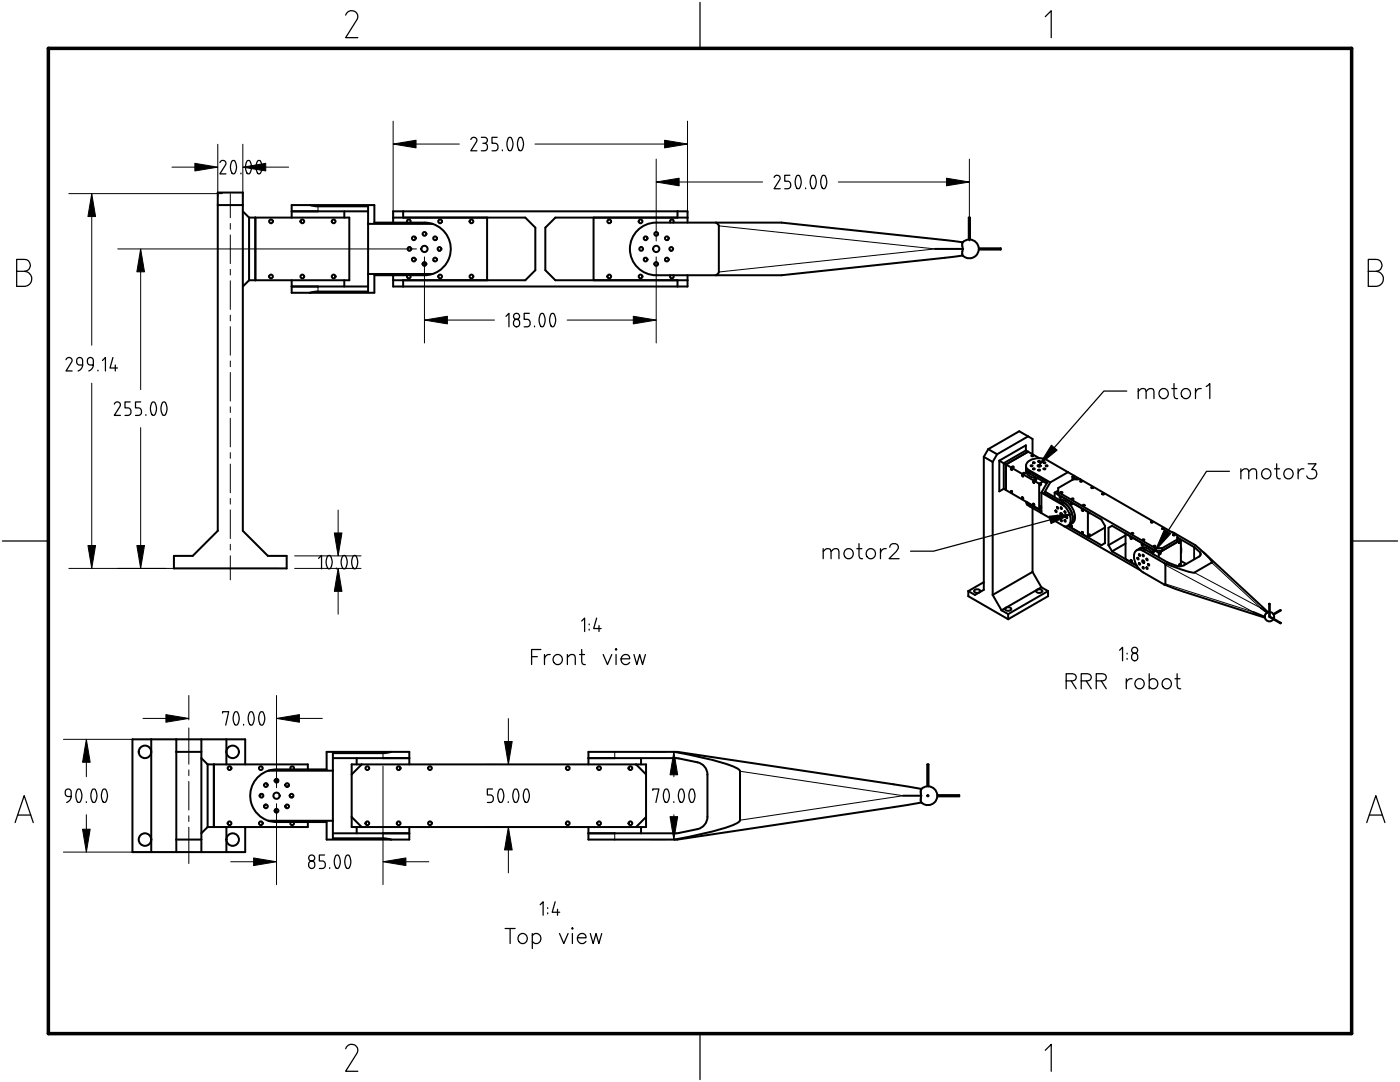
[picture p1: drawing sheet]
<svg xmlns="http://www.w3.org/2000/svg" width="279mm" height="216mm" viewBox="0 0 279 216" stroke-linecap="round" stroke-linejoin="round" font-family="sans-serif">
<g fill="none" stroke="#000" stroke-width=".2">
<path d="M63.5 41.2v1M63.5 57.2v1M143.5 45.1l43.1 4.6-43.1 4.6M205.5 94.1v.4M205.5 100.6v.5M212.3 100.2l-.4 .2M228.6 109.7l-.4 .2M232.6 112.8l17.5 9.3-17.5-5.6M234.3 106.4h.1M238.2 109.1v2.6M238.4 109.2v2.4M239.4 110.2v.8"/>
<path d="M241.8 112.3l9.8 9-13.2-7.1M76.4 150.3v1M122.7 150v1.3M147.7 153.9l32.5 4.9-32.5 4.9M76.4 166.3v1M122.7 166.3v1.2"/>
</g>
<g fill="none" stroke="#000" stroke-width=".4">
<path d="M43.5 38.4h5v67.5l5 5h3.7v2.5h-22.5v-2.5h3.8l5-5zM43.5 40.9h5M48.5 42.2l1.2 1.2M49.7 43.4h20v12.5h-20M49.7 43.4v12.5M49.7 55.9l-1.2 1.3M51 43.4v12.5M58.2 43.4v-2.5h16.5v3.5h10l1.6 .3M58.2 42.2h15.3M58.2 57.2h15.3M61.9 40.9l1.6 .3h10v17h-10l-1.6 .2M68.7 42.2v1.2"/>
<path d="M68.7 55.9v1.3M73.5 44.7h12.8M73.5 54.7h12.8M78.5 44.4v-2.2h58.7v2.2M78.5 54.9v2.3h58.7v-2.3M78.5 43.4h26.3l2 2v8.5l-2 2h-26.3M80.5 42.2v1.2M80.5 55.9v1.3M81.3 44.4a.37 .37 0 0 1 0-.5 .37 .37 0 0 1 .5 0 .37 .37 0 0 1 .1 .5M81.7 49.3h.1M81.9 54.9a.37 .37 0 0 1-.1 .5 .37 .37 0 0 1-.5 0 .37 .37 0 0 1 0-.5M82.4 51.4l-.1 .2"/>
<path d="M82.8 47.3l.1 .1M84.4 52.5l-.1 .2M85.1 46.6v.2M86.3 44.7a5.2 5.2 0 0 1 3.7 5 5.2 5.2 0 0 1-3.7 5M86.3 54.7l-1.6 .2h-10v3.5h-16.5v-2.5M86.5 51.9l.1 .2M87.1 47.8l-.1 .1M87.6 50h.2M97.2 43.4v12.5M118.5 43.4v12.5M127.9 49.3h.2M128.7 51.4l-.2 .2"/>
<path d="M129.1 47.3l.1 .1M130.6 52.5v.2M131.3 46.6v.2M132.7 51.9l.2 .2M133.4 47.8l-.2 .1M133.8 54.9a.37 .37 0 0 0 0 .5 .37 .37 0 0 0 .5 0 .37 .37 0 0 0 .1-.5M133.8 50h.2M134.4 44.4a.38 .38 0 0 0-.1-.5 .38 .38 0 0 0-.5 0 .38 .38 0 0 0 0 .5M135.2 42.2v1.2M135.2 55.9v1.3M137.2 43.4h-26.4l-2 2v8.5l2 2h26.4M142.9 44.4l.6 .7v9.2l-.6 .6"/>
<path d="M142.9 44.4h-11.9a5.3 5.3 0 0 0-5.3 5.3 5.3 5.3 0 0 0 5.3 5.2h11.9M142.9 44.4h13.1l36.1 4M186.6 49.7h5.6M192.1 48.4l.6-.4 .6-.2v-4.4h.3v4.4a1.88 1.88 0 0 1 1.7 1.7h4.4v.3h-4.4a1.87 1.87 0 0 1-1.2 1.6 1.87 1.87 0 0 1-2-.4M192.1 51l-36.1 3.9h-13.1M192.1 48.4l-.1 .5 .2 .8M192.2 49.7l-.2 .7 .1 .6M196.3 91.2v26.5l-1.7 1-1.4-.8M196.3 91.2l1.8 1M197.2 89.6l6.2-3.5 2.7 1.5v3M197.2 89.6l1.8 1M197.2 89.6l-.9 1.6"/>
<path d="M198.1 92.2v26.5M199 90.6l-.9 1.6M199.4 91.9v6.1l.9-.5M199.4 91.9l8 4.6M200.3 97.5l7.1 4.1M201.8 93.5l.2 .1v.2l-.2-.1zM201.8 98l.2 .1v.2l-.2-.1zM201.9 98v.1M201.9 93.5v.1M201.9 93.6l.1 .1M201.9 98.1l.1 .1M202 93.6h-.1"/>
<path d="M202 98.1h-.1M202 93.1l.3 .1h-.3zM202 93.2l.1 .1M202.1 93.3h.1M202.3 93.2l-.2 .1M204 99.2l.2 .1v.3l-.2-.1zM204 94.7l.2 .2v.2l-.2-.1zM204.1 99.2l.1 .2M204.1 94.8l.1 .1M204.2 99.4v.1M204.2 94.9v.1M204.2 99.3v.1"/>
<path d="M204.2 94.9h.1M204.2 94.4h.3l-.3 .1zM204.2 94.5h.1M204.3 94.5v.1M204.5 94.5h-.2M204.7 89.9v-1l-5.3 3M204.7 89.9l-4.4 2.5v5.1M204.7 89.9l2.7 1.5M204.8 93.5a1.31 1.31 0 0 0 .7 1l3.4 2M204.8 92.9v1.1a2.21 2.21 0 0 0 2.4 1.5M205.1 93.6l4.5 2.7M205.1 93.6a1.07 1.07 0 0 1 .4-1.7 4.2 4.2 0 0 1 3.1-.3l26.4 15.2v1.3"/>
<path d="M205.1 93.6l.4 .5 3.6 2.1-1.3 2.1M205.2 90.1l-4.4 2.6v5.1M205.2 87.1l-6.2 3.5M205.8 92.9h.3l-.2 .2zM205.9 90.8l.3 .1-.3 .1zM205.9 91h.1M206 91h.1M206.2 91h-.2M206.2 96l.2 .1v.2l-.2-.1zM206.2 93.5l.3 .1-.2 .1zM206.2 92.3h.3l-.3 .1zM206.3 96l.1 .1"/>
<path d="M206.4 96.1v.2M206.4 96.1h.1M206.4 95.6l.3 .1-.2 .1zM206.4 95.8h.1M206.5 95.8h.1M206.7 95.8h-.2M207.2 92.8h.2l.3 .1-.3 .2-.3-.2zM207.3 92l.3 .1-.3 .1zM207.3 93.7l.3 .1-.2 .1zM207.4 96.5v5.1M207.7 96.5v.2l-.1 .1zM207.8 98.3l4.6 2.6"/>
<path d="M207.8 98.3v4.1M208.2 96.1l-.8 .4M208.3 92.3h.3l-.3 .1zM208.3 93.5l.3 .1-.2 .1zM208.4 98.4l.3-.2 3.6 2a3.9 3.9 0 0 1 1.7 3.8l-.4 .7M208.4 98.4l3.5 2 .5 .5M208.8 92.9h.3l-.2 .2zM209.6 96.3l-1.2 2.1M210.5 98.3l9.3 5.4 .7 1.2v3.5l-.7 .4-6.7-3.9M210.5 98.3v.9M211.2 97.9l-.7 .4M211.2 98.2l19.3 11.2"/>
<path d="M211.5 99.8a2.46 2.46 0 0 1 2.5 1.6 2.32 2.32 0 0 1 0 3l-.4 .3M211.5 99.1l.2 .1v.2l-.2-.1zM211.6 99.1l.1 .1M211.7 99.2v.1M211.7 99.2h.1M211.7 98.2l.3 .1-.1 .1zM213.1 94.2l-3.5 2.1M213.9 99.5l.3 .1-.1 .1zM214 95.1l.9 .5M214 95.1v.6M214.4 94.9l-.4 .2M215.6 96h.3l-.2 .1z"/>
<path d="M215.6 95.6h-1.4l-3 1.8v1.3M217.8 97.2l.3 .1-.1 .1zM220 98.5l.3 .1-.3 .1zM193.2 117.9v1.1l8 4.6M194.5 117.8a.79 .79 0 0 1 1.1 .1 .72 .72 0 0 1-1.2 0zM196.3 116.2l-3.1 1.7M198.1 118.7l1.8 3.1M204.8 100.1l.3 .7 2.7 1.6M206.1 114.1l-8 4.6M206.1 101.4v12.7M206.1 114.1l1.7 3.1M206.2 100.9l-1.1-.6 2.7 1.7"/>
<path d="M206.2 100.5l.2 .1v.2l-.2-.1zM206.3 100.5l.1 .1M206.4 100.6v.1M206.4 100.6h.1M206.8 117.8a.79 .79 0 0 1 1.2 .1 .72 .72 0 0 1-1.2 0zM207.7 101l.1 .1-.2 .2zM207.8 102.4l19.8 11.4M207.8 117.2l1.4 .7M207.8 117.2l-7.9 4.6M207.8 101.4l-.4 .2M209.2 117.9v1.1l-8 4.6M209.2 117.9l-8 4.6"/>
<path d="M210.7 101.9l.1 .1v.2l-.1-.1zM211 101.2l.2 .1v.2l-.2-.1zM211 102.9l.2 .1v.2l-.2-.1zM211.7 102.4l.3 .1v.4l-.3-.2zM211.7 101.3l.2 .1v.2l-.2-.1zM211.7 103.7l.2 .1v.2l-.2-.1zM212.4 100.9a4 4 0 0 1 1.2 3.3 .98 .98 0 0 1-1.2 .8M212.5 102l.2 .2v.2l-.2-.1zM212.5 103.8l.2 .1v.2l-.2-.1zM212.8 103.1l.2 .1v.2l-.2-.1zM213.6 104.7l-.5 .2M213.7 100.4l.2 .1v.2l-.2-.1z"/>
<path d="M213.7 104.8l.2 .2v.2l-.2-.1zM213.8 104.9l.1 .1M213.8 100.4l.1 .1M213.9 105v.1M213.9 100.5v.1M213.9 100.5h.1M213.9 105h.1M215.9 101.6l.2 .1v.3l-.2-.1zM215.9 106.1l.2 .1v.2l-.2-.1zM216 106.1l.1 .1M216 101.6l.1 .2M216.1 101.8v.1"/>
<path d="M216.1 106.2v.2M216.1 106.2h.1M216.1 101.7v.1M216.1 100.7l.4 .1-.4 .1zM217.1 102.1v5.1l3.4-1.9M217.3 102.2v.2l.2-.1M217.4 106.6l.1 .2-.2 .1zM221.2 108.8v-3.5l.7-.4 9.4 5.4M221.2 108.8l.7 1.2M221.9 110l5 2.9M224.6 106.5v5.1M224.6 106.8l-3.4 2"/>
<path d="M224.6 108.5l-2.7 1.5M225.6 111.7l.2 .1v.3l-.2-.1zM225.6 107.2l.2 .2v.2l-.2-.1zM225.7 111.7l.1 .2M225.7 107.3l.1 .1M225.8 111.9l.1 .1M225.8 107.4l.1 .1M225.8 111.8v.1M225.8 107.4h.1M225.9 106.4h.3l-.3 .1zM227 111.3l.2 .1v.2l-.2-.1zM227.3 109.6a1.73 1.73 0 0 1 2.6 .5l.3 .5"/>
<path d="M227.3 109.6l-.5 .2M227.3 112.3l.2 .2v.2l-.2-.1zM227.3 110.6l.2 .1v.2l-.2-.1zM227.8 108.5l.2 .1v.2l-.2-.1zM227.9 108.5l.1 .1M228 111.8l.3 .2v.3l-.3-.1zM228 108.6l.1 .2M228 108.6h.1M228.1 113.1l.2 .1v.3l-.2-.1zM228.1 110.7l.2 .1v.2l-.2-.1zM228.1 107.6l.3 .1-.2 .1zM228.8 113.2l.2 .1v.2l-.2-.1z"/>
<path d="M228.8 111.5l.2 .1v.2l-.2-.1zM229.1 112.5l.2 .1v.3l-.2-.2zM229.8 104.1l.3 .1-.3 .1zM230.1 109.8l.1 .1v.2l-.1-.1zM230.1 109.8l.1 .1M230.2 109.9l.1 .1M230.2 109.9h.1M230.3 108.9l.3 .1-.2 .1zM230.5 109.4v.5h1.5v-.5M230.5 109.4h1.5M231.3 110.3v.9M231.5 110.3l.1 .2-.2 .1z"/>
<path d="M232 105.4l.3 .1-.2 .1zM232.4 112.4l-4.2-2.5a1.14 1.14 0 0 0-1.3-.1 1.14 1.14 0 0 0-.6 1.2 4.1 4.1 0 0 0 1.9 3.2l4.2 2.5M232.4 112.4l.2 .4v3.7l-.2 .2M232.4 116.7l3.5 1.3 16.5 5.3M233.8 106.1l.5 .3a21 21 0 0 1 6.5 4.4 2.3 2.3 0 0 1 1 1.4l-3.4 2a21.3 21.3 0 0 1-6-1.8M234.2 106.7h.3l-.3 .1zM235 107.2l3.4 2 1.2 1.1 .1 .3-.2 .3-3.2 1.9-1.1 .2-2.2-.8-4.4-2.5a1.31 1.31 0 0 0-1.3-.1M235 107.3l.7 .4M235 107.6l-3 1.8M235.4 108l.1 .1-.2 .3zM235.4 112.5l.1 .2-.2 .2zM235.7 111.9l1 .6"/>
<path d="M235.7 107.7v5.1l-.3 .2M235.7 107.7l-4.4 2.6M235.7 109.1v1.3M240.2 110.2l12.9 12M199.9 121.8l1.3 .7M200.7 121.3a.79 .79 0 0 1 1.1 .2 .72 .72 0 0 1-1.2 0zM201.2 122.5v1.1M250.1 122.1l2.3 .9M251.6 121.3l1.3 .9M252.4 123.1a.94 .94 0 0 0 .7 .8 .94 .94 0 0 0 1-.3M252.9 122.2l-.4 .4-.1 .4M253.3 122.1l-.4 .1"/>
<path d="M253.3 120.5v2.6M253.3 120.5h.1zM253.3 123.1l2.2 1.3M253.4 120.5v2.5l2.2 1.3M253.4 122.1a.94 .94 0 0 1 .8 1.4M254.1 122.5l1.5-.7-1.4 .8M255.6 124.3l-.1 .1zM30.2 147.5v22.5M35.2 150h5M35.2 147.5v22.5M40.2 151.3l1.2 1.2M40.2 147.5v22.5"/>
<path d="M41.4 152.5h20v1M41.4 152.5v12.5M42.7 152.5v12.5M45.2 147.5v5M48.9 152.5v-5h-22.5v22.5h22.5v-5M52 158.4l.4 .1M53.2 156.3l.2 .3M53.6 153.8a5.2 5.2 0 0 0-3.7 5 5.2 5.2 0 0 0 3.7 5M53.6 153.8h12.8M55.5 155.6v.4M57.7 156.8l-.4 .2M57.9 159.1h.5"/>
<path d="M58 153.5a.38 .38 0 0 1 0-.5 .38 .38 0 0 1 .6 0 .38 .38 0 0 1 0 .5M66.4 151.3h15.3M70.2 152.5h58.7v12.5h-58.7zM71.2 151.3v1.2M72.2 152.5l-2 2M78 150h3.7v2.5M78 150h-12.8v3.5h-10l-1.6 .3M78 150l-1.6 .3h-10v17h10l1.6 .2M117.4 151.3h17.7l4.1 .8a2.5 2.5 0 0 1 2 2.5v8.4a2.5 2.5 0 0 1-2 2.4l-4.1 .9h-17.7M126.9 152.5l2 2M127.9 151.3v1.2M134.6 150a50.9 50.9 0 0 1 12.7 3.4l.4 .5v9.8a2.46 2.46 0 0 1-1.7 1 73.4 73.4 0 0 1-11.4 2.8"/>
<path d="M134.6 150l49.3 7.4M134.6 150h-17.2v2.5M180.2 158.8h3.7M183.9 158.8l-.1 .9 .1 .4M183.9 157.4l.5-.3 .7-.2v-4.4h.2v4.4a1.88 1.88 0 0 1 1.8 1.8h4.3v.2h-4.3a1.87 1.87 0 0 1-1.2 1.6 1.87 1.87 0 0 1-2-.4M183.9 157.4l-.1 .5 .1 .9M35.2 167.5h5M41.4 165l-1.2 1.3M45.2 165v5M53 160.5l-.3 .3M53.6 163.8l1.6 .2h10v3.5h12.8M53.6 163.8h12.8"/>
<path d="M54.8 161.8a.38 .38 0 0 1 .5-.4 .38 .38 0 0 1 .2 .6 .38 .38 0 0 1-.6 0l-.1-.2M54.9 161.5v.5M56.9 160.9l.3 .4M58 164a.37 .37 0 0 0 0 .5 .37 .37 0 0 0 .6 0 .37 .37 0 0 0 0-.5M61.4 164v1h-20M66.4 166.3h15.3M70.2 163l2 2M71.2 165v1.3M81.7 165v2.5h-3.7M117.4 165v2.5h17.2M127.9 165v1.3M128.9 163l-2 2"/>
<path d="M183.9 160.1l-49.3 7.4"/>
<circle cx="54.1" cy="55.2" r=".38"/>
<circle cx="54.1" cy="44.2" r=".38"/>
<circle cx="60.3" cy="44.2" r=".38"/>
<circle cx="60.3" cy="55.2" r=".38"/>
<circle cx="66.6" cy="44.2" r=".38"/>
<circle cx="66.6" cy="55.2" r=".38"/>
<circle cx="81.7" cy="49.7" r=".38"/>
<circle cx="82.6" cy="51.8" r=".38"/>
<circle cx="82.6" cy="47.5" r=".38"/>
<circle cx="84.7" cy="49.7" r=".63"/>
<circle cx="84.7" cy="46.7" r=".38"/>
<circle cx="84.7" cy="52.7" r=".38"/>
<circle cx="86.8" cy="51.8" r=".38"/>
<circle cx="86.8" cy="47.5" r=".38"/>
<circle cx="87.7" cy="49.7" r=".38"/>
<circle cx="87.8" cy="55.2" r=".38"/>
<circle cx="87.8" cy="44.2" r=".38"/>
<circle cx="94.1" cy="55.2" r=".37"/>
<circle cx="94.1" cy="44.2" r=".37"/>
<circle cx="121.6" cy="55.2" r=".38"/>
<circle cx="121.6" cy="44.2" r=".38"/>
<circle cx="127.8" cy="44.2" r=".38"/>
<circle cx="127.8" cy="55.2" r=".38"/>
<circle cx="128" cy="49.7" r=".38"/>
<circle cx="128.8" cy="51.8" r=".38"/>
<circle cx="128.8" cy="47.5" r=".38"/>
<circle cx="131" cy="49.7" r=".63"/>
<circle cx="131" cy="46.7" r=".38"/>
<circle cx="131" cy="52.7" r=".38"/>
<circle cx="133.1" cy="51.8" r=".38"/>
<circle cx="133.1" cy="47.5" r=".38"/>
<circle cx="134" cy="49.7" r=".38"/>
<circle cx="28.9" cy="150" r="1.25"/>
<circle cx="45.8" cy="153.3" r=".38"/>
<circle cx="46.4" cy="150" r="1.25"/>
<circle cx="52.1" cy="153.3" r=".38"/>
<circle cx="52.2" cy="158.8" r=".37"/>
<circle cx="53.1" cy="156.7" r=".38"/>
<circle cx="55.2" cy="158.8" r=".62"/>
<circle cx="55.2" cy="155.8" r=".38"/>
<circle cx="57.3" cy="156.7" r=".38"/>
<circle cx="58.2" cy="158.8" r=".38"/>
<circle cx="73.3" cy="153.3" r=".38"/>
<circle cx="79.6" cy="153.3" r=".38"/>
<circle cx="85.8" cy="153.3" r=".37"/>
<circle cx="113.3" cy="153.3" r=".38"/>
<circle cx="119.6" cy="153.3" r=".38"/>
<circle cx="125.8" cy="153.3" r=".38"/>
<circle cx="185.2" cy="158.8" r=".13"/>
<circle cx="28.9" cy="167.5" r="1.25"/>
<circle cx="45.8" cy="164.3" r=".38"/>
<circle cx="46.4" cy="167.5" r="1.25"/>
<circle cx="52.1" cy="164.3" r=".38"/>
<circle cx="53.1" cy="160.9" r=".38"/>
<circle cx="57.3" cy="160.9" r=".38"/>
<circle cx="73.3" cy="164.3" r=".38"/>
<circle cx="79.6" cy="164.3" r=".38"/>
<circle cx="85.8" cy="164.3" r=".37"/>
<circle cx="113.3" cy="164.3" r=".38"/>
<circle cx="119.6" cy="164.3" r=".38"/>
<circle cx="125.8" cy="164.3" r=".38"/>
</g>
<path d="M9.7 9.7h260v196.5h-260z" fill="none" stroke="#000" stroke-width=".7"/>
<g fill="none" stroke="#000" stroke-width=".25">
<path d="M69 3a1.23 1.23 0 0 1 1.6-.8 1.23 1.23 0 0 1 .7 1.6l-2.3 3.7h2.4M139.7 .5v9.2M208.6 3.3l1.2-1.2v5.4M3.3 54.1h1.6a1.19 1.19 0 0 0 1.2-1.1 1.19 1.19 0 0 0-1.2-1.2h-1.6v5.3h1.7a1.51 1.51 0 0 0 1.3-1.5 1.51 1.51 0 0 0-1.4-1.5M273.1 54.1h1.5a1.19 1.19 0 0 0 1.2-1.1 1.19 1.19 0 0 0-1.2-1.2h-1.5v5.3h1.7a1.51 1.51 0 0 0 1.3-1.5 1.51 1.51 0 0 0-1.5-1.5M.5 108h9.2M269.7 108h9.2M3 164.1l1.8-5.3 1.8 5.3M3.5 162.6h2.6M272.8 164.1l1.8-5.3 1.8 5.3M273.3 162.6h2.6M69 209.3a1.23 1.23 0 0 1 1.6-.9 1.23 1.23 0 0 1 .7 1.7l-2.3 3.7h2.4"/>
<path d="M139.7 206.2v9.2M208.6 209.6l1.2-1.2v5.4"/>
</g>
<g fill="none" stroke="#000" stroke-width=".25">
<path d="M43.9 32.4a.61 .61 0 0 1 .8-.4 .61 .61 0 0 1 .3 .9l-1.1 1.8h1.2M46.3 32.1l.3-.1a1.69 1.69 0 0 1 .4 2.2l-.1 .3a.36 .36 0 0 1-.6 0l-.1-.2a2.42 2.42 0 0 1 .1-2.2zM48.1 34.5v.2M49.3 32.1l.3-.1a1.69 1.69 0 0 1 .4 2.2l-.1 .3a.36 .36 0 0 1-.6 0l-.1-.2a2.42 2.42 0 0 1 .1-2.2zM51.4 32.1l.3-.1a1.69 1.69 0 0 1 .4 2.2l-.1 .3a.36 .36 0 0 1-.6 0l-.1-.2a2.42 2.42 0 0 1 .1-2.2zM94 27.8a.61 .61 0 0 1 .8-.4 .61 .61 0 0 1 .3 .8l-1.1 1.9h1.2M96.1 27.4h.6a.6 .6 0 0 1 .6 .6 .6 .6 0 0 1-.5 .6h-.4M96.7 28.6a.77 .77 0 0 1 .6 .8 .77 .77 0 0 1-.6 .7h-.6M99.2 27.4h-1v1.2h.6a.78 .78 0 0 1 .6 .7 .78 .78 0 0 1-.6 .8h-.6M100.3 29.9v.2M101.5 27.5l.3-.1a1.69 1.69 0 0 1 .4 2.2l-.1 .3a.36 .36 0 0 1-.6 0l-.2-.3a2.42 2.42 0 0 1 .2-2.1zM103.6 27.5l.3-.1a1.69 1.69 0 0 1 .4 2.2l-.1 .3a.36 .36 0 0 1-.6 0l-.2-.3a2.42 2.42 0 0 1 .2-2.1z"/>
<path d="M154.5 35.4a.61 .61 0 0 1 .8-.4 .61 .61 0 0 1 .3 .8l-1.1 1.9h1.2M157.6 35h-1v1.2h.7a.78 .78 0 0 1 .5 .7 .78 .78 0 0 1-.6 .8h-.6M159 35.1l.3-.1a1.69 1.69 0 0 1 .4 2.2l-.1 .3a.36 .36 0 0 1-.6 0l-.1-.3a2.42 2.42 0 0 1 .1-2.1zM160.8 37.5v.2M162 35.1l.3-.1a1.69 1.69 0 0 1 .4 2.2l-.1 .3a.36 .36 0 0 1-.6 0l-.1-.3a2.42 2.42 0 0 1 .1-2.1zM164.1 35.1l.3-.1a1.69 1.69 0 0 1 .4 2.2l-.1 .3a.36 .36 0 0 1-.6 0l-.1-.3a2.42 2.42 0 0 1 .1-2.1zM13.2 71.8a.61 .61 0 0 1 .8-.4 .61 .61 0 0 1 .3 .8l-1.1 1.8h1.2M16.5 72.8h-.7a.74 .74 0 0 1-.6-.9 .74 .74 0 0 1 1-.5l.1 .1a1.83 1.83 0 0 1 .1 1.7l-.2 .4-.6 .4M18.6 72.8h-.7a.74 .74 0 0 1-.5-.9 .74 .74 0 0 1 .9-.5l.1 .1a1.83 1.83 0 0 1 .2 1.7l-.3 .4-.6 .4M19.5 73.9v.1M20.4 71.9l.6-.6v2.7M22.5 71.3l-.6 2.1h1.5"/>
<path d="M23 72.8v1.2M101 63.1l.6-.6v2.7M102.6 62.7a.68 .68 0 0 0 0 .8 .68 .68 0 0 0 .8 .3l.1 .1a.93 .93 0 0 1 0 1.2l-.4 .1a.82 .82 0 0 1-.6-1 .82 .82 0 0 1 .9-.6 .61 .61 0 0 0 .1-.9 .61 .61 0 0 0-.9 0zM105.6 62.5h-1v1.2h.7a.78 .78 0 0 1 .5 .8 .78 .78 0 0 1-.6 .7h-.6M106.7 65.1v.1M107.9 62.6l.3-.1a1.69 1.69 0 0 1 .4 2.2l-.1 .4a.36 .36 0 0 1-.6 0l-.1-.3a2.42 2.42 0 0 1 .1-2.2zM110 62.6l.3-.1a1.69 1.69 0 0 1 .4 2.2l-.1 .4a.36 .36 0 0 1-.6 0l-.1-.3a2.42 2.42 0 0 1 .1-2.2zM224.9 78h-4.6l-12.9 14.8M227.2 78.1l.7-.6 .7 .2 .1 .4v1.4M227.2 77.5v2M228.7 78.1l.7-.6 .8 .2 .1 .4v1.4M233.9 77.5h1"/>
<path d="M234.3 76.5v2.5l.1 .4 .6 .1M238.6 77.5v2M239.7 77.5a.97 .97 0 0 0-1.1 .9M240.7 77.1l.7-.6v3M22.8 80.6a.61 .61 0 0 1 .8-.4 .61 .61 0 0 1 .4 .8l-1.2 1.9h1.2M26 80.2h-1.1v1.2h.7a.78 .78 0 0 1 .6 .8 .78 .78 0 0 1-.6 .7h-.7M28.1 80.2h-1.1v1.2h.7a.78 .78 0 0 1 .6 .8 .78 .78 0 0 1-.6 .7h-.7M29.1 82.7v.2M30.3 80.3l.3-.1a1.69 1.69 0 0 1 .5 2.2l-.2 .3a.36 .36 0 0 1-.6 0l-.1-.2a2.42 2.42 0 0 1 .1-2.2zM32.4 80.3l.3-.1a1.69 1.69 0 0 1 .5 2.2l-.2 .3a.36 .36 0 0 1-.6 0l-.1-.2a2.42 2.42 0 0 1 .1-2.2zM245.4 94h-4.6l-10.3 15.9M247.6 94.1l.8-.6 .7 .2 .1 .4v1.4"/>
<path d="M247.6 93.5v2M249.2 94.1l.7-.6 .7 .2 .2 .4v1.4M254.4 93.5h1M254.8 92.5v2.5l.1 .4 .6 .1M259.1 93.5v2M260.2 93.5a.97 .97 0 0 0-1.1 .9M261.1 92.5h1.5l-.8 1.2a.96 .96 0 0 1 1 1.1 .96 .96 0 0 1-1.3 .7l-.4-.1-.3-.4M63.6 111.4l.6-.6v2.7M65.4 111l.3-.2a1.69 1.69 0 0 1 .4 2.2l-.1 .4a.36 .36 0 0 1-.6 0l-.1-.3a2.42 2.42 0 0 1 .1-2.1zM67.2 113.4v.1M68.4 111l.3-.2a1.69 1.69 0 0 1 .4 2.2l-.1 .4a.36 .36 0 0 1-.6 0l-.1-.3a2.42 2.42 0 0 1 .1-2.1zM70.5 111l.3-.2a1.69 1.69 0 0 1 .4 2.2l-.1 .4a.36 .36 0 0 1-.6 0l-.1-.3a2.42 2.42 0 0 1 .1-2.1z"/>
<path d="M164.3 110.1l.7-.6 .7 .1 .2 .5v1.4M164.3 109.5v2M165.9 110.1l.7-.6 .7 .1 .1 .5v1.4M171 109.5h1M171.4 108.5v2.4l.2 .4 .5 .2M175.7 109.5v2M176.9 109.5a.97 .97 0 0 0-1.2 .8M177.6 109.2a.75 .75 0 0 1 .5-.7h.6a.73 .73 0 0 1 .4 1.1l-1.7 1.9h2M214 102.6l-27.7 7.4h-4.6M106.1 131h1.1M107.9 129.6h-1.8v3M108.7 130.6v2"/>
<path d="M109.8 130.6a.97 .97 0 0 0-1.1 .9M113.2 131.2l.7-.6 .8 .1 .1 .5v1.4M113.2 130.6v2M115.7 130.6h1M116.1 123.9l.6-.6v2.7M116.1 129.6v2.4l.1 .5 .6 .1M117.6 124.5v.2M117.6 125.5v.2M119.1 123.3l-.6 2.1h1.5M119.5 124.8v1.2M120.4 130.6l.8 2 .9-2M122.9 129.5l.2 .1-.2 .1-.1-.1z"/>
<path d="M122.9 130.6v2M123.9 131.5h1.8a.89 .89 0 0 0-1.1-.9 .89 .89 0 0 0-.7 1.1 .92 .92 0 0 0 .7 .9 .92 .92 0 0 0 1.1-.4M126.5 130.6l.6 2 .6-2 .5 2 .6-2M212.8 135.9h1.3l.4-.2a.69 .69 0 0 0 0-1.1l-.4-.2h-1.3v3M213.8 135.9l1 1.5M215.8 135.9h1.3l.4-.2a.69 .69 0 0 0 0-1.1l-.4-.2h-1.3v3M216.8 135.9l1 1.5M218.8 135.9h1.3l.4-.2a.69 .69 0 0 0 0-1.1l-.4-.2h-1.3v3M219.8 135.9l1 1.5M223.4 129.8l.6-.6v2.6M224.8 135.4v2M224.9 130.3v.2"/>
<path d="M224.9 131.4v.2M225.9 135.4a.97 .97 0 0 0-1.1 .9M226 129.3a.68 .68 0 0 0 0 .8 .68 .68 0 0 0 .7 .3l.2 .1a.93 .93 0 0 1-.1 1.2l-.3 .1a.82 .82 0 0 1-.7-.9 .82 .82 0 0 1 1-.6 .61 .61 0 0 0 .1-.9 .61 .61 0 0 0-.9-.1zM229.4 135.9a.96 .96 0 0 1 1.4-.2 .96 .96 0 0 1 0 1.4 .96 .96 0 0 1-1.4-.1M229.4 134.4v3M234.5 135.4h1M234.9 134.4v2.5l.2 .4 .5 .1M14.2 158.9h-.7a.74 .74 0 0 1-.5-.9 .74 .74 0 0 1 .9-.5l.1 .1a1.83 1.83 0 0 1 .1 1.7l-.2 .4-.6 .4M15.4 157.6l.4-.2a1.69 1.69 0 0 1 .4 2.2l-.2 .4a.36 .36 0 0 1-.6 0l-.1-.3a2.42 2.42 0 0 1 .1-2.1zM17.2 160v.1M18.4 157.6l.4-.2a1.69 1.69 0 0 1 .4 2.2l-.2 .4a.36 .36 0 0 1-.6 0l-.1-.3a2.42 2.42 0 0 1 .1-2.1zM20.5 157.6l.4-.2a1.69 1.69 0 0 1 .4 2.2l-.2 .4a.36 .36 0 0 1-.6 0l-.1-.3a2.42 2.42 0 0 1 .1-2.1z"/>
<path d="M44.4 142.3v-.3h1.2l-.6 2.7M46.8 142.1l.3-.1a1.69 1.69 0 0 1 .5 2.2l-.2 .3a.36 .36 0 0 1-.6 0l-.1-.2a2.42 2.42 0 0 1 .1-2.2zM48.6 144.5v.2M49.8 142.1l.3-.1a1.69 1.69 0 0 1 .5 2.2l-.2 .3a.36 .36 0 0 1-.6 0l-.1-.2a2.42 2.42 0 0 1 .1-2.2zM51.9 142.1l.3-.1a1.69 1.69 0 0 1 .5 2.2l-.2 .3a.36 .36 0 0 1-.6 0l-.1-.2a2.42 2.42 0 0 1 .1-2.2zM98.3 157.4h-1v1.2h.6a.78 .78 0 0 1 .6 .8 .78 .78 0 0 1-.6 .7h-.6M99.6 157.6l.4-.2a1.69 1.69 0 0 1 .4 2.2l-.2 .4a.36 .36 0 0 1-.6 0l-.1-.3a2.42 2.42 0 0 1 .1-2.1zM101.4 160v.1M102.6 157.6l.4-.2a1.69 1.69 0 0 1 .4 2.2l-.2 .4a.36 .36 0 0 1-.6 0l-.1-.3a2.42 2.42 0 0 1 .1-2.1zM104.7 157.6l.4-.2a1.69 1.69 0 0 1 .4 2.2l-.2 .4a.36 .36 0 0 1-.6 0l-.1-.3a2.42 2.42 0 0 1 .1-2.1zM130.3 157.7v-.3h1.2l-.6 2.7M132.7 157.6l.3-.2a1.69 1.69 0 0 1 .4 2.2l-.1 .4a.36 .36 0 0 1-.6 0l-.1-.3a2.42 2.42 0 0 1 .1-2.1z"/>
<path d="M134.5 160v.1M135.7 157.6l.3-.2a1.69 1.69 0 0 1 .4 2.2l-.1 .4a.36 .36 0 0 1-.6 0l-.1-.3a2.42 2.42 0 0 1 .1-2.1zM137.8 157.6l.3-.2a1.69 1.69 0 0 1 .4 2.2l-.1 .4a.36 .36 0 0 1-.6 0l-.1-.3a2.42 2.42 0 0 1 .1-2.1zM61.8 170.8a.68 .68 0 0 0-.1 .8 .68 .68 0 0 0 .8 .3l.1 .1a.93 .93 0 0 1 0 1.2l-.4 .1a.82 .82 0 0 1-.6-1 .82 .82 0 0 1 1-.6 .61 .61 0 0 0 .1-.9 .61 .61 0 0 0-.9 0zM64.8 170.6h-1.1v1.2h.7a.78 .78 0 0 1 .5 .8 .78 .78 0 0 1-.5 .7h-.7M65.8 173.1v.2M67 170.7l.3-.1a1.69 1.69 0 0 1 .5 2.2l-.2 .3a.36 .36 0 0 1-.6 0l-.1-.2a2.42 2.42 0 0 1 .1-2.2zM69.1 170.7l.3-.1a1.69 1.69 0 0 1 .5 2.2l-.2 .3a.36 .36 0 0 1-.6 0l-.1-.2a2.42 2.42 0 0 1 .1-2.2zM110.8 179.9l-.6 2.1h1.5M100.8 185.3h2M101.8 185.3v3M106.2 186.7a.96 .96 0 0 1 1.4-.1 .96 .96 0 0 1 0 1.4 .96 .96 0 0 1-1.4-.2"/>
<path d="M106.2 186.3v3M107.8 180.5l.6-.6v2.7M109.3 181.1v.2M109.3 182.2v.1M111.3 181.4v1.2M111.7 186.3l.8 2 .9-2M114.2 185.1l.2 .2-.2 .1-.1-.1zM114.2 186.3v2M115.2 187.1h1.7a.89 .89 0 0 0-1-.9 .89 .89 0 0 0-.7 1.2 .92 .92 0 0 0 .7 .9 .92 .92 0 0 0 1-.5M117.8 186.3l.6 2 .5-2 .6 2 .6-2"/>
<circle cx="232.2" cy="78.5" r=".97"/>
<circle cx="236.6" cy="78.5" r=".98"/>
<circle cx="252.7" cy="94.5" r=".98"/>
<circle cx="257.1" cy="94.5" r=".97"/>
<circle cx="169.3" cy="110.4" r=".98"/>
<circle cx="173.8" cy="110.4" r=".97"/>
<circle cx="111.3" cy="131.6" r=".98"/>
<circle cx="227.4" cy="136.4" r=".97"/>
<circle cx="232.8" cy="136.4" r=".98"/>
<circle cx="104.3" cy="187.2" r=".98"/>
</g>
<g fill="none" stroke="#000" stroke-width=".2">
<path d="M13.7 38.6h30.7M34.3 33.4h4.6M43.5 28.8v10.5M48.5 28.8v10.5M53 33.4h4.6M78.5 24.2v18.6M83 28.7h8.7M106.8 28.7h25.8M131 31.7v16.4M135.5 36.3h16.7M137.2 24.2v18.6M167.3 36.3h21.6"/>
<path d="M193.5 31.7v16.4M18.3 43.2v25.7M23.5 49.7h59.6M28.1 54.2v23.6M84.7 51.3v17.1M131 51.3v17.1M18.3 76.5v32.3M89.3 63.9h9.4M113.2 63.9h13.2M28.1 85.3v23.5M13.7 113.4h41.9M58.8 113.4h13.3"/>
<path d="M58.8 110.9h13.3M67.5 101.8v4.5M67.5 118v4.6M37.7 138.8v4.9M55.2 138.8v18.4M12.7 147.5h25.9M17.2 152.1v2.9M28.5 143.4h4.6M59.8 143.4h4.5M76.4 152.9v23.6M96.9 152.5h3M101.5 143.4v4.6"/>
<path d="M129.9 150h3M134.5 154.6v.4M12.7 170h25.9M17.2 162.6v2.9M46 172h4.6M55.2 160.4v16.1M81 172h4.6M96.9 165h3M101.5 169.6v4.6M129.9 167.5h3M134.5 162.6v.4"/>
</g>
<g fill="#000" stroke="#000" stroke-width=".2">
<path d="M38.9 32.6l4.6 .8-4.6 .7zM48.5 33.4l4.5-.8v1.5zM78.5 28.7l4.5-.7v1.5zM132.6 28l4.6 .7-4.6 .8zM131 36.3l4.5-.7v1.5zM188.9 35.6l4.6 .7-4.6 .8zM18.3 38.6l.8 4.6h-1.6zM28.1 49.7l.7 4.5h-1.5zM84.7 63.9l4.6-.8v1.5zM126.4 63.1l4.6 .8-4.6 .7zM209.8 88.8l1.2 1-3.6 3zM17.5 108.8h1.6l-.8 4.6z"/>
<path d="M27.3 108.8h1.5l-.7 4.6zM66.7 106.3h1.5l-.7 4.6zM67.5 113.4l.7 4.6h-1.5zM209.4 103l4.6-.4-4.3 1.9zM232.4 105.6l1.3 .9-3.2 3.4zM17.2 147.5l.8 4.6h-1.5zM33.1 142.6l4.6 .8-4.6 .7zM55.2 143.4l4.6-.8v1.5zM100.7 148h1.5l-.7 4.5zM134.5 150l.7 4.6h-1.5zM16.5 165.5h1.5l-.8 4.5zM50.6 171.2l4.6 .8-4.6 .7z"/>
<path d="M76.4 172l4.6-.8v1.5zM101.5 165l.7 4.6h-1.5zM133.7 163h1.5l-.7 4.5z"/>
</g>
<g fill="none" stroke="#000" stroke-width=".2">
<path d="M46 38.6v4.9M46 44.6v1.1M46 46.9v5.7M46 53.7v1.2M46 56v5.7M46 62.9v1.1M46 65.2v5.7M46 72v1.2M46 74.3v5.7M46 81.2v1.1M46 83.5v5.7M46 90.3v1.2"/>
<path d="M46 92.6v5.7M46 99.5v1.1M46 101.7v5.8M46 108.6v1.1M46 110.9v4.8M37.7 145.2v7.3M37.7 153.6v1.2M37.7 155.9v5.7M37.7 162.8v1.1M37.7 165.1v7.2"/>
</g>
</svg>
